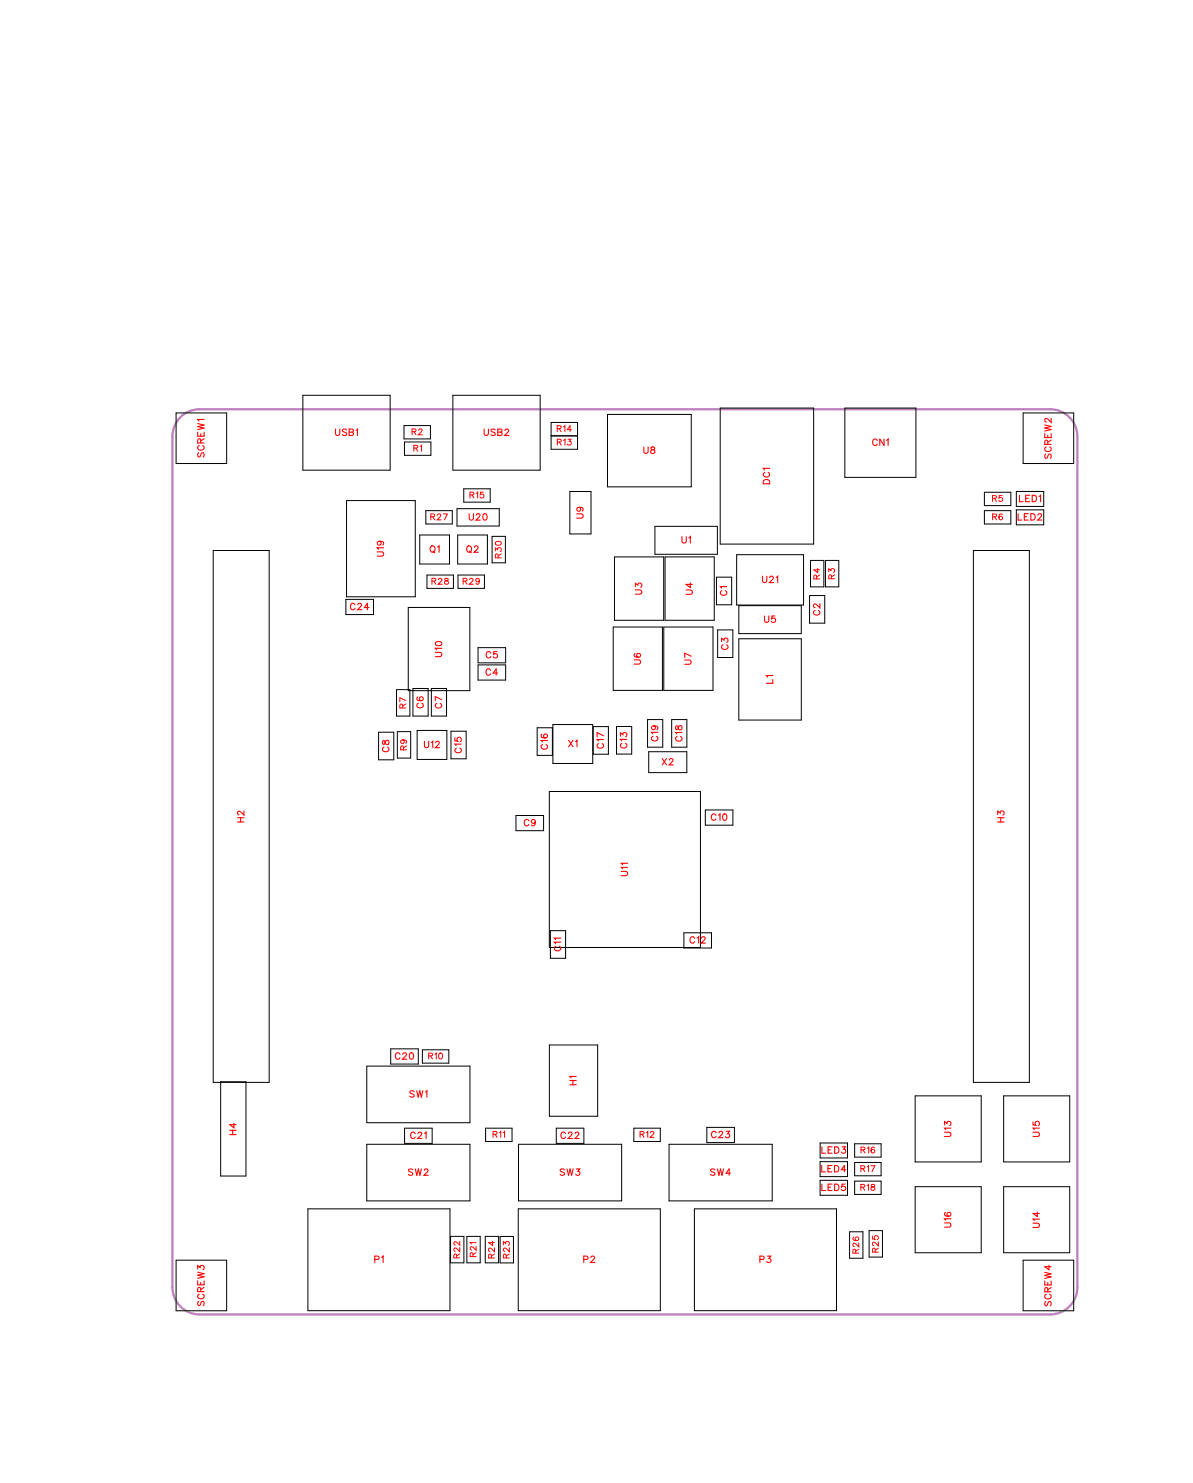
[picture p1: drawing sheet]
<svg xmlns="http://www.w3.org/2000/svg" width="132mm" height="164mm" viewBox="0 0 132 164" stroke-linecap="round" stroke-linejoin="round" font-family="sans-serif">
<defs><g id="words">
<g font-size="1.2" fill="#fff">
<text x="22.9" y="50.5" transform="rotate(-90 22.9 50.5)">SCREW1</text>
<text x="37" y="48.4">USB1</text>
<text x="53.4" y="48.4">USB2</text>
<text x="71.1" y="50.4">U8</text>
<text x="85.3" y="53.5" transform="rotate(-90 85.3 53.5)">DC1</text>
<text x="96.4" y="49.5">CN1</text>
<text x="116.5" y="50.7" transform="rotate(-90 116.5 50.7)">SCREW2</text>
<text x="51.8" y="57.8">U20</text>
<text x="64.7" y="57.3" transform="rotate(-90 64.7 57.3)">U9</text>
<text x="112.4" y="57.8">LED2</text>
<text x="112.6" y="55.7">LED1</text>
<text x="42.7" y="61.5" transform="rotate(-90 42.7 61.5)">U19</text>
<text x="47.5" y="61.3">Q1</text>
<text x="51.5" y="61.3">Q2</text>
<text x="71.2" y="65.7" transform="rotate(-90 71.2 65.7)">U3</text>
<text x="75.3" y="60.3">U1</text>
<text x="76.8" y="65.7" transform="rotate(-90 76.8 65.7)">U4</text>
<text x="80.6" y="65.8" transform="rotate(-90 80.6 65.8)">C1</text>
<text x="84.2" y="64.7">U21</text>
<text x="38.7" y="67.7">C24</text>
<text x="80.7" y="71.8" transform="rotate(-90 80.7 71.8)">C3</text>
<text x="84.4" y="69.1">U5</text>
<text x="90.9" y="68" transform="rotate(-90 90.9 68)">C2</text>
<text x="49.1" y="72.6" transform="rotate(-90 49.1 72.6)">U10</text>
<text x="53.6" y="74.9">C4</text>
<text x="53.7" y="73">C5</text>
<text x="71.1" y="73.4" transform="rotate(-90 71.1 73.4)">U6</text>
<text x="76.7" y="73.4" transform="rotate(-90 76.7 73.4)">U7</text>
<text x="85.7" y="75.5" transform="rotate(-90 85.7 75.5)">L1</text>
<text x="43.3" y="83.1" transform="rotate(-90 43.3 83.1)">C8</text>
<text x="46.8" y="82.9">U12</text>
<text x="47.1" y="78.3" transform="rotate(-90 47.1 78.3)">C6</text>
<text x="49.1" y="78.3" transform="rotate(-90 49.1 78.3)">C7</text>
<text x="51.3" y="83.2" transform="rotate(-90 51.3 83.2)">C15</text>
<text x="60.8" y="82.8" transform="rotate(-90 60.8 82.8)">C16</text>
<text x="62.8" y="82.8">X1</text>
<text x="67" y="82.7" transform="rotate(-90 67 82.7)">C17</text>
<text x="69.6" y="82.7" transform="rotate(-90 69.6 82.7)">C13</text>
<text x="73" y="81.9" transform="rotate(-90 73 81.9)">C19</text>
<text x="75.7" y="81.9" transform="rotate(-90 75.7 81.9)">C18</text>
<text x="73.1" y="84.8">X2</text>
<text x="27.3" y="90.9" transform="rotate(-90 27.3 90.9)">H2</text>
<text x="57.9" y="91.5">C9</text>
<text x="78.5" y="90.9">C10</text>
<text x="111.3" y="90.9" transform="rotate(-90 111.3 90.9)">H3</text>
<text x="69.7" y="96.8" transform="rotate(-90 69.7 96.8)">U11</text>
<text x="62.3" y="105.1" transform="rotate(-90 62.3 105.1)">C11</text>
<text x="76.2" y="104.5">C12</text>
<text x="43.6" y="117.3">C20</text>
<text x="64" y="119.9" transform="rotate(-90 64 119.9)">H1</text>
<text x="26.4" y="125.4" transform="rotate(-90 26.4 125.4)">H4</text>
<text x="45.2" y="121.5">SW1</text>
<text x="78.6" y="126">C23</text>
<text x="105.4" y="125.6" transform="rotate(-90 105.4 125.6)">U13</text>
<text x="115.2" y="125.6" transform="rotate(-90 115.2 125.6)">U15</text>
<text x="45.1" y="130.1">SW2</text>
<text x="45.3" y="126.1">C21</text>
<text x="61.8" y="130.1">SW3</text>
<text x="61.9" y="126.1">C22</text>
<text x="78.5" y="130.1">SW4</text>
<text x="90.7" y="129.8">LED4</text>
<text x="90.8" y="127.7">LED3</text>
<text x="90.8" y="131.8">LED5</text>
<text x="105.4" y="135.6" transform="rotate(-90 105.4 135.6)">U16</text>
<text x="115.2" y="135.7" transform="rotate(-90 115.2 135.7)">U14</text>
<text x="41.4" y="139.8">P1</text>
<text x="64.4" y="139.8">P2</text>
<text x="83.9" y="139.8">P3</text>
<text x="22.9" y="144.3" transform="rotate(-90 22.9 144.3)">SCREW3</text>
<text x="116.5" y="144.3" transform="rotate(-90 116.5 144.3)">SCREW4</text>
</g>
<g font-size="1.1" fill="#fff">
<text x="61.5" y="48">R14</text>
<text x="45.5" y="48.3">R2</text>
<text x="45.7" y="50.1">R1</text>
<text x="61.5" y="49.4">R13</text>
<text x="47.5" y="57.7">R27</text>
<text x="51.9" y="55.3">R15</text>
<text x="109.6" y="55.7">R5</text>
<text x="109.6" y="57.7">R6</text>
<text x="47.7" y="64.8">R28</text>
<text x="51.1" y="64.8">R29</text>
<text x="55.7" y="61.7" transform="rotate(-90 55.7 61.7)">R30</text>
<text x="90.9" y="64" transform="rotate(-90 90.9 64)">R4</text>
<text x="92.5" y="64" transform="rotate(-90 92.5 64)">R3</text>
<text x="45.1" y="78.3" transform="rotate(-90 45.1 78.3)">R7</text>
<text x="45.2" y="82.9" transform="rotate(-90 45.2 82.9)">R9</text>
<text x="47.3" y="117.3">R10</text>
<text x="54.4" y="125.9">R11</text>
<text x="70.7" y="125.9">R12</text>
<text x="95.1" y="129.7">R17</text>
<text x="95.1" y="131.8">R18</text>
<text x="95.1" y="127.6">R16</text>
<text x="51.1" y="139" transform="rotate(-90 51.1 139)">R22</text>
<text x="52.9" y="138.9" transform="rotate(-90 52.9 138.9)">R21</text>
<text x="54.9" y="139" transform="rotate(-90 54.9 139)">R24</text>
<text x="56.6" y="139" transform="rotate(-90 56.6 139)">R23</text>
<text x="95.2" y="138.5" transform="rotate(-90 95.2 138.5)">R26</text>
<text x="97.3" y="138.4" transform="rotate(-90 97.3 138.4)">R25</text>
</g>
</g></defs>
<path d="M20.2 45.9l.5-.4 .7-.2 .7-.1h94a3 3 0 0 1 3 3v94a3 3 0 0 1-3 3h-94a3 3 0 0 1-3-3v-94a3 3 0 0 1 1.1-2.3z" fill="none" stroke="#bf80bf" stroke-width=".25"/>
<g fill="none" stroke="#000" stroke-width=".11">
<path d="M19.5 45.6h5.5v5.6h-5.5zM33.5 43.7h9.6v8.2h-9.6zM38.3 55.3h7.6v10.6h-7.6zM44.6 47h3v1.5h-3zM44.7 48.8h2.9v1.5h-2.9zM46.4 59.1h3.3v3.2h-3.3zM47.1 56.4h2.9v1.5h-2.9zM50 43.7h9.7v8.2h-9.7zM50.5 56.2h4.7v1.9h-4.7zM50.6 59.1h3.3v3.2h-3.3zM51.2 54h3v1.5h-3zM54.4 59.3h1.4v2.9h-1.4z"/>
<path d="M60.9 46.7h2.9v2.9h-2.9zM60.9 48.1h2.9M63 54.3h2.3v4.7h-2.3zM67.1 45.8h9.3v8h-9.3zM72.4 58.1h6.9v3.1h-6.9zM79.6 45.1h10.3v15h-10.3zM93.4 45.1h7.8v7.6h-7.8zM108.8 54.4h2.9v1.5h-2.9zM108.8 56.4h2.9v1.5h-2.9zM112.3 54.3h3v1.6h-3zM112.3 56.3h3v1.7h-3zM113.1 45.6h5.5v5.6h-5.5z"/>
<path d="M23.6 60.8h6.1v58.8h-6.1zM38.2 66.2h3.1v1.7h-3.1zM43.8 76.2h1.5v2.9h-1.5zM45.1 67.1h6.8v9.2h-6.8zM45.6 76.1h1.7v3h-1.7zM47.2 63.5h2.9v1.5h-2.9zM47.7 76.1h1.6v3h-1.6zM50.6 63.5h2.9v1.5h-2.9zM52.8 71.5h3.1v1.7h-3.1zM52.8 73.5h3.1v1.6h-3.1zM67.8 69.3h5.4v7h-5.4zM67.9 61.5h5.4v7h-5.4z"/>
<path d="M71.6 79.5h1.6v3h-1.6zM73.4 69.3h5.4v7h-5.4zM73.5 61.5h5.4v7h-5.4zM74.2 79.5h1.7v3h-1.7zM79.2 63.8h1.6v3h-1.6zM79.3 69.6h1.7v3h-1.7zM81.4 61.3h7.4v5.5h-7.4zM81.6 70.6h6.9v8.9h-6.9zM81.6 66.9h6.9v3.1h-6.9zM89.5 65.8h1.6v3h-1.6zM89.6 61.9h1.4v2.9h-1.4zM91.2 61.9h1.5v2.9h-1.5z"/>
<path d="M107.6 60.8h6.1v58.8h-6.1zM41.8 80.9h1.7v3h-1.7zM43.9 80.8h1.5v2.9h-1.5zM46.1 80.7h3.3v3.2h-3.3zM49.8 80.8h1.7v3h-1.7zM57 90.1h3.1v1.7h-3.1zM59.4 80.4h1.6v3h-1.6zM60.7 87.4h16.7v17.3h-16.7zM61.1 80h4.4v4.3h-4.4zM65.5 80.3h1.7v3h-1.7zM68.1 80.3h1.7v3h-1.7zM71.7 83h4.2v2.4h-4.2z"/>
<path d="M77.9 89.5h3.1v1.7h-3.1zM24.4 119.5h2.8v10.4h-2.8zM40.5 117.8h11.4v6.2h-11.4zM43.2 115.9h3v1.7h-3zM46.7 116h2.9v1.5h-2.9zM60.7 115.4h5.3v7.9h-5.3zM60.8 102.8h1.7v3.1h-1.7zM75.6 103h3v1.7h-3zM19.5 139.2h5.5v5.6h-5.5zM34 133.5h15.7v11.3h-15.7zM40.5 126.4h11.4v6.3h-11.4zM44.7 124.6h3.1v1.7h-3.1z"/>
<path d="M49.8 136.6h1.5v2.9h-1.5zM51.6 136.6h1.5v2.9h-1.5zM53.6 136.6h1.5v2.9h-1.5zM53.7 124.6h2.9v1.5h-2.9zM55.3 136.6h1.4v2.9h-1.4zM57.3 133.5h15.7v11.3h-15.7zM57.3 126.4h11.4v6.3h-11.4zM61.5 124.6h3v1.7h-3zM70 124.6h3v1.5h-3zM73.9 126.4h11.4v6.3h-11.4zM76.7 133.5h15.7v11.3h-15.7zM78.1 124.5h3.1v1.7h-3.1z"/>
<path d="M90.6 126.3h3.1v1.6h-3.1zM90.6 128.3h3.1v1.7h-3.1zM90.6 130.4h3.1v1.6h-3.1zM93.9 136.1h1.5v2.9h-1.5zM94.4 126.4h3v1.4h-3zM94.4 128.4h3v1.5h-3zM94.4 130.5h3v1.5h-3zM96 136h1.5v2.9h-1.5zM101.1 121.1h7.3v7.3h-7.3zM101.1 131.1h7.3v7.3h-7.3zM110.9 121.1h7.3v7.3h-7.3zM110.9 131.1h7.3v7.3h-7.3z"/>
<path d="M113.1 139.2h5.5v5.6h-5.5z"/>
</g>
<g fill="none" stroke="#f00" stroke-width=".12">
<path d="M21.8 47.7v.5h.8v-.5M21.8 46.8l.8 .2-.8 .1 .8 .2-.8 .2M21.9 50l-.1 .2 .1 .3 .2-.1 .3-.4h.1l.1 .2-.1 .3M22 49.2a.26 .26 0 0 0-.2 .3 .26 .26 0 0 0 .3 .2h.2a.26 .26 0 0 0 .3-.2 .26 .26 0 0 0-.2-.3M22.2 48.9v-.4h-.3l-.1 .4h.8M22.2 47.9v.3M22.6 46.3h-.8l.2 .2M22.6 48.5l-.4 .2M37.1 47.4v.5l.2 .2 .2-.1v-.6M38.3 47.5l-.2-.1-.3 .1 .1 .2 .4 .2v.1l-.2 .1-.3-.1M38.6 47.7l.4 .1 .1 .2-.2 .1h-.3v-.7l.4 .1v.2h-.1M39.3 47.5l.2-.1v.7"/>
<path d="M41.9 59.8a.22 .22 0 0 1 .2 .3 .22 .22 0 0 1-.3 .1 .22 .22 0 0 1 0-.4h.1a.34 .34 0 0 1 .5 .3l-.1 .1M51.8 56.7v.6l.2 .2 .3-.1v-.7M52.6 56.9l.2-.2h.1l.1 .2-.1 .2-.3 .4h.5M53.5 56.8l.1-.1a.37 .37 0 0 1 .2 .4 .37 .37 0 0 1-.2 .4 .45 .45 0 0 1-.1-.7zM53.5 47.4v.5l.2 .2 .2-.1 .1-.6M54.7 47.5l-.1-.1-.3 .1v.2l.4 .2v.1l-.1 .1-.3-.1M55 47.7l.4 .1 .1 .2-.2 .1h-.3v-.7l.4 .1v.2h-.1M55.8 47.6l.1-.2h.2l.1 .1-.1 .3-.3 .3h.4M63.7 56.8h.5l.2 .2-.1 .2h-.6M64 56a.22 .22 0 0 1 .2 .3 .22 .22 0 0 1-.4 .1 .22 .22 0 0 1 0-.3l.2-.1a.34 .34 0 0 1 .4 .3l-.1 .2M71.1 49.4v.5l.2 .2 .3-.1v-.6M72 49.4v.2l.3 .1 .1 .2a.24 .24 0 0 1-.3 .2 .24 .24 0 0 1-.2-.2l.4-.4v-.1z"/>
<path d="M75.4 59.3v.5l.2 .2 .2-.1v-.6M76.1 59.4l.2-.1v.7M84.4 53h.2h.4v.4h-.7zM84.5 52.2a.26 .26 0 0 0-.2 .3 .26 .26 0 0 0 .3 .2h.2a.26 .26 0 0 0 .3-.2 .26 .26 0 0 0-.2-.3M85 51.7h-.7l.2 .2M96.9 48.7a.26 .26 0 0 0-.3-.2 .26 .26 0 0 0-.2 .3v.1a.26 .26 0 0 0 .2 .3 .26 .26 0 0 0 .3-.2M97.7 48.5v.7l-.5-.7v.7M98 48.6l.1-.1v.7M112.5 56.7v.8h.4M112.7 54.7v.7h.4M113.2 57.1h.3M113.3 55.1h.3"/>
<path d="M113.6 56.7h-.4v.8h.4M113.8 54.7h-.5v.7h.5M113.9 56.7h.2a.38 .38 0 0 1 .3 .4 .38 .38 0 0 1-.3 .4h-.2zM114.1 54.7h.2a.38 .38 0 0 1 .2 .4 .38 .38 0 0 1-.2 .3h-.2zM114.7 56.9l.1-.2h.2l.1 .2-.1 .2-.3 .4h.4M114.8 54.9l.2-.2v.7M115.4 47.9v.4h.8v-.4M115.4 46.9l.8 .2-.8 .2 .8 .2-.8 .1M115.5 50.2l-.1 .1 .1 .3h.2l.3-.4h.1l.1 .1-.1 .3M115.6 49.4a.26 .26 0 0 0-.2 .3 .26 .26 0 0 0 .3 .2h.2a.26 .26 0 0 0 .3-.2 .26 .26 0 0 0-.2-.3M115.8 49.1v-.4h-.3l-.1 .4h.8M115.8 48.1v.2"/>
<path d="M116.2 46.2v.5l-.4-.4-.2-.1-.2 .2v.1l.2 .1M116.2 48.6l-.4 .3M39.2 66.8a.26 .26 0 0 0-.3-.2 .26 .26 0 0 0-.2 .3v.2a.26 .26 0 0 0 .2 .3 .26 .26 0 0 0 .3-.2M39.5 66.8l.2-.2h.1l.1 .2-.1 .2-.3 .4h.5M40.8 67.1h-.5l.3-.5v.8M41.7 61h.5l.2 .2-.1 .2h-.6M42.4 60.5h-.7l.1 .2M46.2 77h-.1a.35 .35 0 0 0 .3 .5 .35 .35 0 0 0 .4-.3 .22 .22 0 0 0-.2-.2 .22 .22 0 0 0-.3 .2 .22 .22 0 0 0 .2 .2M46.2 77.7a.26 .26 0 0 0-.1 .3 .26 .26 0 0 0 .2 .2h.2a.26 .26 0 0 0 .3-.2 .26 .26 0 0 0-.2-.3M47.6 60.4l.1-.1a.33 .33 0 0 1 .4 .4 .33 .33 0 0 1-.4 .3l-.2-.3zM47.8 60.9l.2 .2M48.1 72.1h.5l.2 .2-.1 .2h-.6"/>
<path d="M48.1 71l.3-.1a.3 .3 0 0 1 .4 .2 .38 .38 0 0 1-.4 .2 .38 .38 0 0 1-.3-.2zM48.3 77.7a.26 .26 0 0 0-.2 .3 .26 .26 0 0 0 .3 .2h.1a.26 .26 0 0 0 .3-.2 .26 .26 0 0 0-.2-.3M48.4 60.4l.1-.1v.7M48.8 77.3l-.7-.3v.4M48.8 71.6h-.7l.1 .2M51.6 60.4l.1-.1a.33 .33 0 0 1 .4 .4 .33 .33 0 0 1-.4 .3l-.1-.3zM51.9 60.9l.2 .2M52.4 60.5l.2-.2h.1l.1 .1-.1 .3-.3 .3h.5M54.2 74.1a.26 .26 0 0 0-.3-.2 .26 .26 0 0 0-.2 .3v.1a.26 .26 0 0 0 .2 .3 .26 .26 0 0 0 .3-.2M54.2 72.2a.26 .26 0 0 0-.3-.2 .26 .26 0 0 0-.2 .3v.1a.26 .26 0 0 0 .2 .3 .26 .26 0 0 0 .3-.2M54.9 72h-.3l-.1 .3a.25 .25 0 0 1 .4 0 .25 .25 0 0 1 0 .4 .25 .25 0 0 1-.4-.1M55 74.4h-.5l.3-.5v.7"/>
<path d="M70.1 72.9h.5l.2 .2-.1 .2-.6 .1M70.2 72.2h-.1a.35 .35 0 0 0 .3 .5 .35 .35 0 0 0 .4-.3 .22 .22 0 0 0-.2-.2 .22 .22 0 0 0-.3 .2 .22 .22 0 0 0 .2 .2M70.2 65.2h.5l.2 .2-.1 .2h-.6M70.2 64.8v-.4l.3 .2a.24 .24 0 0 1 .4-.1 .24 .24 0 0 1-.1 .4M75.7 72.9h.5l.2 .2-.1 .3h-.6M75.8 65.2h.5l.2 .2-.1 .2-.6 .1M76.3 64.4v.5l-.5-.3h.7M76.4 72.5l-.7-.3v.4M79.7 70.9v-.4l.3 .2a.24 .24 0 0 1 .4-.2 .25 .25 0 0 1-.1 .5M79.8 65.3a.26 .26 0 0 0-.2 .3 .26 .26 0 0 0 .3 .2h.1a.26 .26 0 0 0 .3-.2 .26 .26 0 0 0-.2-.3M79.9 71.2a.26 .26 0 0 0-.2 .3 .26 .26 0 0 0 .3 .2h.2a.26 .26 0 0 0 .2-.2 .26 .26 0 0 0-.1-.3M80.3 64.8h-.7l.1 .2"/>
<path d="M84.3 63.7v.5l.2 .2 .2-.1v-.6M84.5 68v.6l.2 .2 .2-.1 .1-.7M85 63.8l.2-.1h.1l.2 .1-.1 .2-.4 .4h.5M85.4 74.6h-.7l.1 .2M85.4 75.1v.4h-.7M85.6 68h-.3v.4a.25 .25 0 0 1 .3-.1 .25 .25 0 0 1 0 .4 .25 .25 0 0 1-.4-.1M85.8 63.8l.1-.1v.7M90.1 67.4a.26 .26 0 0 0-.2 .3 .26 .26 0 0 0 .3 .2h.1a.26 .26 0 0 0 .3-.2 .26 .26 0 0 0-.2-.3M90.6 66.7v.5l-.3-.4-.3-.1-.1 .2v.1l.2 .1M26.2 90.8h.8M26.2 90.3h.8M26.6 90.3v.5"/>
<path d="M27 89.6v.5l-.4-.4-.2-.1-.2 .1v.2l.2 .1M42.3 81.9v.3h.1l.3-.4a.24 .24 0 0 1 .3 .2 .24 .24 0 0 1-.3 .3l-.1-.1-.1-.3zM42.4 82.5a.26 .26 0 0 0-.1 .3 .26 .26 0 0 0 .2 .2h.2a.26 .26 0 0 0 .3-.2 .26 .26 0 0 0-.2-.3M46.9 81.9v.5l.2 .2 .2-.1 .1-.6M47.7 82l.1-.1v.7M48.1 82.1l.2-.2h.1l.1 .1-.1 .3-.3 .3h.5M50.3 81.5v.4h.3a.25 .25 0 0 1 0-.4 .25 .25 0 0 1 .3 .1 .25 .25 0 0 1-.1 .3M50.4 82.7a.26 .26 0 0 0-.1 .3 .26 .26 0 0 0 .2 .2h.2a.26 .26 0 0 0 .3-.2 .26 .26 0 0 0-.2-.3M51 82.2h-.7l.1 .2M58.4 90.7a.26 .26 0 0 0-.3-.2 .26 .26 0 0 0-.2 .3v.2a.26 .26 0 0 0 .2 .2 .26 .26 0 0 0 .3-.1M59.2 90.8a.22 .22 0 0 1-.3 .2 .22 .22 0 0 1-.1-.4 .22 .22 0 0 1 .3 0l.1 .2a.34 .34 0 0 1-.3 .4l-.2-.1M59.9 81.1l-.1 .1a.35 .35 0 0 0 .3 .4 .35 .35 0 0 0 .4-.3 .22 .22 0 0 0-.2-.2 .22 .22 0 0 0-.2 .2 .22 .22 0 0 0 .2 .2"/>
<path d="M60 82.3a.26 .26 0 0 0-.2 .3 .26 .26 0 0 0 .3 .2h.1a.26 .26 0 0 0 .3-.2 .26 .26 0 0 0-.2-.3M60.5 81.8h-.7l.1 .2M62.8 81.8l.5 .7M63.3 81.8l-.5 .7M63.6 81.9l.2-.1v.7M66.2 82.1a.26 .26 0 0 0-.2 .3 .26 .26 0 0 0 .3 .3h.1a.26 .26 0 0 0 .3-.3 .26 .26 0 0 0-.2-.3M66.7 81.7h-.7l.1 .2M66.7 81.3l-.7-.4v.5M68.6 81.3v-.3l.2 .2a.24 .24 0 0 1 .4-.2 .24 .24 0 0 1-.1 .4M68.6 96.3h.6l.2 .2-.1 .2h-.7M68.7 82.1a.26 .26 0 0 0-.1 .3 .26 .26 0 0 0 .2 .2h.2a.26 .26 0 0 0 .3-.2 .26 .26 0 0 0-.2-.3M69.3 81.7h-.7l.1 .1"/>
<path d="M69.4 95.8h-.8l.2 .2M69.4 95.4h-.8l.2 .1M72.2 81.4a.26 .26 0 0 0-.2 .2 .26 .26 0 0 0 .3 .3h.1a.26 .26 0 0 0 .3-.3 .26 .26 0 0 0-.2-.2M72.2 80.2a.22 .22 0 0 1 .2 .3 .22 .22 0 0 1-.3 .1 .22 .22 0 0 1 0-.4h.1a.34 .34 0 0 1 .5 .3l-.1 .1M72.7 80.9h-.7l.1 .2M73.2 83.8l.4 .7M73.6 83.8l-.4 .7M74 84l.1-.2h.1l.2 .1-.1 .3-.4 .3h.5M74.7 80.2v.4h.1l.3-.4a.24 .24 0 0 1 .3 .2 .24 .24 0 0 1-.3 .2l-.1-.1-.1-.3zM74.8 81.4a.26 .26 0 0 0-.1 .3 .26 .26 0 0 0 .2 .2h.2a.26 .26 0 0 0 .3-.2 .26 .26 0 0 0-.2-.3M75.4 80.9h-.7l.1 .2M79.1 90.1a.26 .26 0 0 0-.3-.2 .26 .26 0 0 0-.2 .3v.2a.26 .26 0 0 0 .2 .2 .26 .26 0 0 0 .3-.1"/>
<path d="M79.4 90.1l.2-.2v.7M79.9 90l.1-.1a.37 .37 0 0 1 .3 .4 .37 .37 0 0 1-.3 .3 .45 .45 0 0 1-.1-.6zM110.2 90v-.4l.3 .2a.24 .24 0 0 1 .4-.2 .25 .25 0 0 1-.1 .5M110.2 90.8h.8M110.2 90.3h.8M110.6 90.3v.5M44.2 116.5a.26 .26 0 0 0-.3-.2 .26 .26 0 0 0-.2 .3v.1a.26 .26 0 0 0 .2 .3 .26 .26 0 0 0 .3-.2M44.5 116.5l.1-.2h.2l.1 .1-.1 .3-.3 .3h.5M45.3 116.3h.1a.37 .37 0 0 1 .3 .4 .37 .37 0 0 1-.3 .3 .45 .45 0 0 1-.1-.7zM61.4 104.5a.26 .26 0 0 0-.1 .3 .26 .26 0 0 0 .2 .2h.2a.26 .26 0 0 0 .3-.2 .26 .26 0 0 0-.2-.3M62 104.1h-.7l.1 .2M62 103.6h-.7l.1 .2"/>
<path d="M63 119.8h.7M63 119.4h.7M63.3 119.4v.4M63.7 118.9h-.7l.1 .2M76.8 103.7a.26 .26 0 0 0-.3-.2 .26 .26 0 0 0-.3 .3v.1a.26 .26 0 0 0 .3 .3 .26 .26 0 0 0 .3-.2M77 103.6l.2-.1v.7M77.5 103.7l.1-.2h.2l.1 .1-.1 .3-.3 .3h.5M25.4 125.3h.7M25.4 124.9h.7M25.7 124.9v.4M25.9 124.1v.5l-.5-.3h.7M41.4 139.1h.4l.1-.3h-.5v.7"/>
<path d="M42.2 138.9l.1-.1v.7M45.6 129.2l-.2-.1-.3 .1 .1 .2 .4 .2v.1l-.2 .1-.3-.1M45.8 120.6l-.2-.1-.3 .1 .1 .2 .4 .2v.1l-.2 .1-.3-.1M45.9 125.2a.26 .26 0 0 0-.3-.1 .26 .26 0 0 0-.2 .2v.2a.26 .26 0 0 0 .2 .3 .26 .26 0 0 0 .3-.2M45.9 129.1l.2 .7 .1-.7 .2 .7 .2-.7M46 120.5l.2 .7 .2-.7 .2 .7 .1-.7M46.2 125.2l.1-.1h.2l.1 .1-.1 .2-.3 .4h.4M46.9 129.3l.1-.2h.2l.1 .2-.1 .2-.3 .3h.4M46.9 125.2l.2-.1v.7M47 120.6l.2-.1v.7M62.4 129.2l-.2-.1-.3 .1 .1 .2 .4 .2v.1l-.2 .1-.3-.1M62.5 125.2a.26 .26 0 0 0-.3-.1 .26 .26 0 0 0-.2 .2v.2a.26 .26 0 0 0 .2 .3 .26 .26 0 0 0 .3-.2"/>
<path d="M62.7 129.1l.1 .7 .2-.7 .2 .7 .1-.7M62.8 125.2l.1-.1h.2l.1 .1-.1 .2-.3 .4h.4M63.6 125.2l.1-.1h.1l.2 .1-.1 .2-.4 .4h.5M63.7 129.1h.4l-.2 .3a.24 .24 0 0 1 .1 .4 .24 .24 0 0 1-.4-.1M64.5 139.1h.4v-.3h-.4v.7M65.3 138.9l.1-.1h.2l.1 .1-.1 .2-.3 .4h.4M79 129.2l-.2-.1-.3 .1 .1 .2 .4 .2v.1l-.2 .1-.3-.1M79.1 125.2a.26 .26 0 0 0-.3-.2 .26 .26 0 0 0-.2 .3v.1a.26 .26 0 0 0 .2 .3 .26 .26 0 0 0 .3-.2M79.3 129.1l.1 .7 .2-.7 .2 .7 .2-.7M79.4 125.2l.2-.2h.1l.2 .1-.1 .3-.4 .3h.5M80.2 125h.4l-.2 .3a.24 .24 0 0 1 .2 .3 .24 .24 0 0 1-.4 0M80.7 129.6h-.5l.4-.5v.7"/>
<path d="M84 139.1h.4v-.3h-.4v.7M84.8 138.8h.4l-.2 .2a.24 .24 0 0 1 .1 .4 .24 .24 0 0 1-.4-.1M90.8 128.8v.7h.4M90.8 126.7v.7h.4M90.8 130.8v.7h.4M91.5 129.1h.3M91.5 127h.3M91.5 131.2h.3M91.9 128.8h-.4v.7h.4M91.9 126.7h-.4v.7h.4M91.9 130.8h-.4v.7h.4M92.2 128.8h.2a.38 .38 0 0 1 .3 .3 .38 .38 0 0 1-.3 .4h-.2z"/>
<path d="M92.2 126.7h.3a.38 .38 0 0 1 .2 .3 .38 .38 0 0 1-.2 .4h-.3zM92.2 130.8h.3a.38 .38 0 0 1 .2 .4 .38 .38 0 0 1-.2 .3h-.3zM93.1 126.7h.3l-.2 .3a.24 .24 0 0 1 .2 .3 .24 .24 0 0 1-.4 0M93.4 130.8h-.3l-.1 .3a.25 .25 0 0 1 .4 0 .25 .25 0 0 1-.1 .4 .25 .25 0 0 1-.3-.1M93.5 129.2h-.5l.3-.4v.7M104.4 125.1h.5l.2 .2-.1 .2-.6 .1M104.4 124.3v-.4l.2 .2a.24 .24 0 0 1 .4-.2 .24 .24 0 0 1-.1 .4M104.4 135.1h.5l.2 .2-.1 .2-.6 .1M104.5 134h-.1a.35 .35 0 0 0 .3 .4 .35 .35 0 0 0 .4-.2 .22 .22 0 0 0-.2-.3 .22 .22 0 0 0-.3 .2 .22 .22 0 0 0 .2 .3M105.1 124.6h-.7l.1 .2M105.1 134.6h-.7l.1 .2M114.2 135.1h.5l.2 .2-.1 .3h-.6"/>
<path d="M114.2 125.1h.5l.2 .2-.1 .2-.6 .1M114.2 123.9v.4h.3a.25 .25 0 0 1-.1-.4 .25 .25 0 0 1 .4 .1 .25 .25 0 0 1-.1 .3M114.6 133.9v.5l-.4-.3h.7M114.9 134.7h-.7l.1 .1M114.9 124.6h-.7l.1 .2M115.9 139.8v.5l-.5-.4h.8M21.8 140.2v-.4l.3 .2a.24 .24 0 0 1 .4-.2 .25 .25 0 0 1-.1 .5M21.8 141.5v.4h.8v-.4M21.8 140.5l.8 .2-.8 .2 .8 .2-.8 .1M21.9 143.8l-.1 .1 .1 .3h.2l.3-.4h.1l.1 .1-.1 .3M22 143a.26 .26 0 0 0-.2 .3 .26 .26 0 0 0 .3 .2h.2a.26 .26 0 0 0 .3-.2 .26 .26 0 0 0-.2-.3M22.2 142.7v-.4h-.3l-.1 .4h.8"/>
<path d="M22.2 141.7v.2M22.6 142.2l-.4 .3M115.4 141.5v.5h.8v-.5M115.4 140.6l.8 .1-.8 .2 .8 .2-.8 .1M115.5 143.8l-.1 .2 .1 .3 .2-.1 .3-.4h.1l.1 .2-.1 .3M115.6 143a.26 .26 0 0 0-.2 .3 .26 .26 0 0 0 .3 .2h.2a.26 .26 0 0 0 .3-.2 .26 .26 0 0 0-.2-.3M115.8 142.7v-.4h-.3l-.1 .4h.8M115.8 141.7v.3M116.2 142.2l-.4 .3"/>
</g>
<g fill="none" stroke="#f00" stroke-width=".11">
<path d="M45.5 47.7h.4v-.3h-.4v.6M45.7 49.5h.4v-.2l-.4-.1v.6M45.8 47.7l.2 .3M45.9 49.5l.3 .3M46.3 47.5l.1-.1 .2 .1-.4 .5h.5M46.4 49.3l.2-.1v.6M47.6 57.1h.4v-.3h-.4v.6M47.8 57.1l.2 .3M48.3 56.9l.2-.1 .2 .1-.4 .5h.4M49 56.8h.4l-.3 .6M51.9 54.7l.4-.1v-.2h-.4v.6M52.2 54.7l.2 .3"/>
<path d="M52.6 54.5l.2-.1v.6M53.4 54.4h-.3v.2a.23 .23 0 0 1 .3 0 .23 .23 0 0 1 0 .4 .23 .23 0 0 1-.4-.1M54.8 59.9a.32 .32 0 0 1 .4-.1 .32 .32 0 0 1 .2 .3 .32 .32 0 0 1-.4 .2 .32 .32 0 0 1-.2-.4zM61.6 47.3h.3l.1-.2-.4-.1v.7M61.6 48.8h.4v-.2l-.4-.1v.7M61.8 47.3l.2 .4M61.8 48.8l.2 .4M62.3 47.2l.1-.2v.7M62.3 48.6l.1-.1v.7M62.8 48.5h.3l-.2 .3a.22 .22 0 0 1 .2 .3 .22 .22 0 0 1-.4 0M63.1 47.5h-.4l.3-.5v.7M109.7 55.1l.3-.1 .1-.2-.4-.1v.7"/>
<path d="M109.7 57.1h.4v-.3h-.4v.6M109.9 55.1l.2 .3M109.9 57.1l.2 .3M110.7 54.7h-.3v.3a.23 .23 0 0 1 .3 0 .23 .23 0 0 1 0 .4 .23 .23 0 0 1-.3-.1M110.8 56.9l-.1-.1a.32 .32 0 0 0-.4 .2 .32 .32 0 0 0 .3 .4 .2 .2 0 0 0 .2-.2 .2 .2 0 0 0-.2-.2 .2 .2 0 0 0-.2 .2M44.5 78.2v-.4h-.3v.4h.6M44.8 77.8l-.3 .2M44.8 77.4l-.6-.3v.4M47.7 64.2h.4v-.2l-.4-.1v.6M47.9 64.2l.3 .3M48.5 64l.1-.1 .2 .1-.4 .5h.5M49.2 63.9v.2l.4 .2a.22 .22 0 0 1-.3 .3 .22 .22 0 0 1-.2-.3l.4-.3v-.1z"/>
<path d="M51.2 64.2h.3l.1-.2-.4-.1v.6M51.4 64.2l.2 .3M51.9 64l.1-.1 .3 .1-.4 .5h.4M53 64.1a.2 .2 0 0 1-.3 .2 .2 .2 0 0 1-.1-.3 .2 .2 0 0 1 .3 0l.1 .1a.31 .31 0 0 1-.3 .4l-.1-.1M54.7 60.9v-.4l.3 .2a.22 .22 0 0 1 .3-.1 .22 .22 0 0 1 0 .3M55 61.6v-.3l-.2-.1-.1 .4h.7M55.4 61.2l-.4 .2M90.2 64v-.4h-.2l-.1 .4h.7M90.4 62.8v.5l-.5-.4h.7M90.6 63.5l-.4 .2M91.6 63.2v-.4l.2 .2a.22 .22 0 0 1 .4-.1 .22 .22 0 0 1-.1 .3M91.9 63.9v-.3l-.3-.1v.4h.6"/>
<path d="M92.2 63.5l-.3 .2M44.5 81.7a.2 .2 0 0 1 .2 .3 .21 .21 0 0 1-.4 .1 .2 .2 0 0 1 .1-.3l.1-.1a.31 .31 0 0 1 .4 .3l-.1 .1M44.6 82.8v-.3l-.3-.1v.4h.6M44.9 82.4l-.3 .2M47.4 116.7l.3-.1 .1-.2-.4-.1v.7M47.6 116.7l.2 .3M48.1 116.5l.1-.2v.7M48.6 116.4a.32 .32 0 0 1 .4 .2 .32 .32 0 0 1-.3 .4l-.2-.1v-.3zM50.5 139l-.1-.4h-.2v.4h.6M50.8 137.8v.5l-.5-.4-.1 .2 .1 .1M50.8 137.1v.5l-.5-.4-.1 .2 .1 .1M50.8 138.5l-.3 .2"/>
<path d="M52.3 138.8l-.1-.4h-.2v.4h.6M52.6 137.7v.4l-.5-.4-.1 .3 .1 .1M52.6 137.3h-.6l.1 .1M52.6 138.4l-.3 .2M54.3 139v-.4h-.3v.4h.6M54.4 137.1v.5l-.4-.3h.6M54.5 125.3h.4v-.2l-.4-.1v.7M54.6 137.8v.5l-.5-.4-.1 .2 .1 .2M54.6 138.5l-.3 .3M54.7 125.3l.2 .4M55.2 125.1l.1-.1v.7M55.6 125.1l.2-.1v.7"/>
<path d="M55.6 137.5v-.3l.3 .2a.22 .22 0 0 1 .3-.2 .22 .22 0 0 1 0 .4M55.9 139v-.4h-.2l-.1 .4h.7M56.3 137.8v.5l-.5-.4-.2 .2 .2 .1M56.3 138.5l-.4 .3M70.7 125.3h.4v-.2l-.4-.1v.7M70.9 125.3l.3 .4M71.4 125.1l.2-.1v.7M71.9 125.2l.1-.2 .2 .1-.4 .6h.5M94.3 136.7a.32 .32 0 0 0 .2 .4 .32 .32 0 0 0 .4-.2 .2 .2 0 0 0-.2-.3 .2 .2 0 0 0-.2 .2 .2 .2 0 0 0 .2 .2M94.6 138.4l-.1-.3-.2-.1-.1 .4h.7M94.9 137.3v.4l-.5-.4-.2 .3 .2 .1M94.9 138l-.3 .2"/>
<path d="M95.1 129.1h.4v-.3h-.4v.6M95.1 131.2l.4-.1v-.2l-.4-.1v.7M95.1 127h.4l.1-.2-.5-.1v.7M95.3 129.1l.3 .3M95.3 131.2l.3 .3M95.4 127l.2 .4M95.8 128.9l.2-.1v.6M95.8 131l.2-.2v.7M95.8 126.8l.2-.1v.7M96.2 128.8h.5l-.3 .6M96.3 130.9v.2l.3 .1 .1 .1a.22 .22 0 0 1-.2 .2 .22 .22 0 0 1-.3-.2l.4-.3v-.1zM96.4 136.6v.3h.3a.23 .23 0 0 1 0-.3 .23 .23 0 0 1 .3 0 .23 .23 0 0 1-.1 .3"/>
<path d="M96.6 126.8a.32 .32 0 0 0-.4 .2 .32 .32 0 0 0 .2 .4 .2 .2 0 0 0 .3-.2 .2 .2 0 0 0-.2-.2 .2 .2 0 0 0-.2 .2M96.7 138.3v-.3l-.2-.1-.1 .4h.7M97.1 137.2v.4l-.6-.4-.1 .3 .2 .1M97.1 137.9l-.4 .2"/>
</g>
<use href="#words"/>
</svg>
